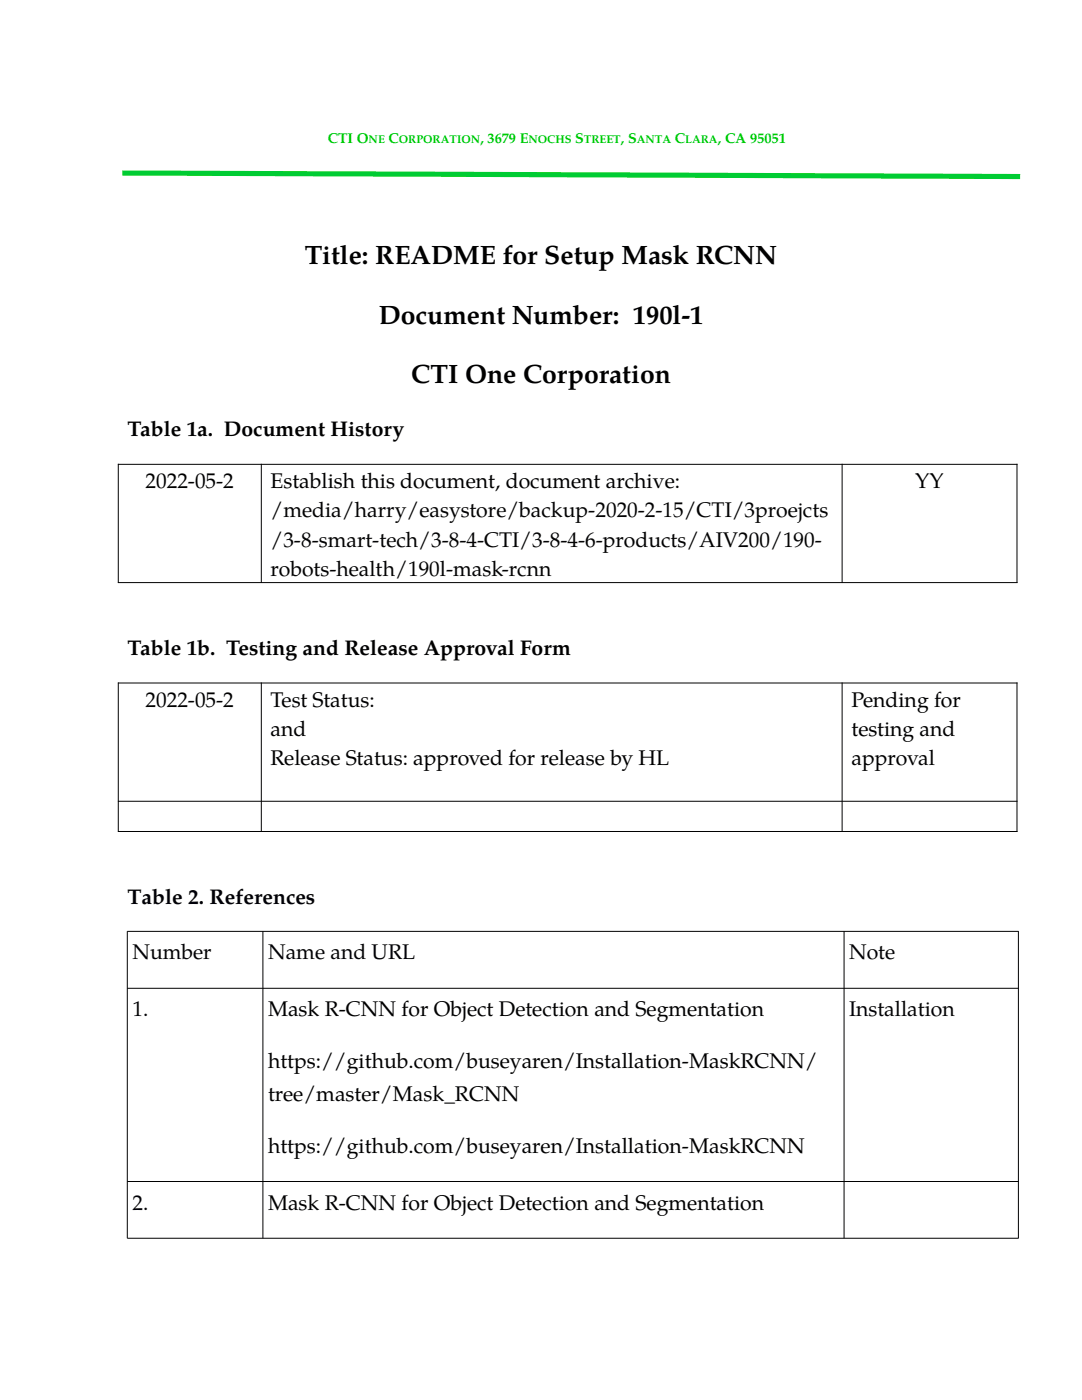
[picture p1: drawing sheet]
<svg xmlns="http://www.w3.org/2000/svg" width="216mm" height="279mm" viewBox="0 0 216 279" stroke-linecap="round" stroke-linejoin="round" font-family="sans-serif">
<defs><g id="words">
<g font-size="5.3">
<text x="60.8" y="52.8">Title: README for Setup Mask RCNN</text>
<text x="75.6" y="64.6">Document Number: 190l-1</text>
<text x="82.1" y="76.4">CTI One Corporation</text>
</g>
<g font-size="4.2">
<text x="25.4" y="87.1">Table 1a. Document History</text>
<text x="29" y="97.4">2022-05-2</text>
<text x="54" y="97.4">Establish this document, document archive:</text>
<text x="182.6" y="97.4">YY</text>
<text x="25.4" y="130.7">Table 1b. Testing and Release Approval Form</text>
<text x="29" y="141">2022-05-2</text>
<text x="54" y="141">Test Status:</text>
<text x="169.9" y="141">Pending for</text>
<text x="54" y="146.9">and</text>
<text x="169.9" y="146.9">testing and</text>
<text x="54" y="152.7">Release Status: approved for release by HL</text>
<text x="169.9" y="152.7">approval</text>
<text x="53.5" y="202.8">Mask R-CNN for Object Detection and Segmentation</text>
<text x="53.5" y="213.1">https://github.com/buseyaren/Installation-MaskRCNN/</text>
<text x="53.5" y="219.8">tree/master/Mask_RCNN</text>
<text x="53.5" y="230">https://github.com/buseyaren/Installation-MaskRCNN</text>
<text x="53.5" y="241.4">Mask R-CNN for Object Detection and Segmentation</text>
</g>
<g font-size="4.2" fill="#030303">
<text x="54" y="103.2">/media/harry/easystore/backup-2020-2-15/CTI/3proejcts</text>
<text x="54" y="109.1">/3-8-smart-tech/3-8-4-CTI/3-8-4-6-products/AIV200/190-</text>
<text x="54" y="115">robots-health/190l-mask-rcnn</text>
</g>
<g font-size="4.2" fill="#00000a">
<text x="25.4" y="180.3">Table 2. References</text>
<text x="26.4" y="191.5">Number</text>
<text x="53.5" y="191.5">Name and URL</text>
<text x="169.4" y="191.5">Note</text>
<text x="26.4" y="202.8">1.</text>
<text x="169.4" y="202.8">Installation</text>
<text x="26.4" y="241.4">2.</text>
</g>
<g font-size="2.9" fill="#0c0">
<text x="65.4" y="28.6">CTI O</text>
<text x="77.5" y="28.6">C</text>
<text x="95.8" y="28.6">, 3679 E</text>
<text x="114.8" y="28.6">S</text>
<text x="123.9" y="28.6">, S</text>
<text x="134.7" y="28.6">C</text>
<text x="143.2" y="28.6">, CA 95051</text>
</g>
<g font-size="2.3" fill="#0c0">
<text x="73.6" y="28.6">NE</text>
<text x="79.6" y="28.6">ORPORATION</text>
<text x="105.4" y="28.6">NOCHS</text>
<text x="116.5" y="28.6">TREET</text>
<text x="127" y="28.6">ANTA</text>
<text x="136.7" y="28.6">LARA</text>
</g>
</g></defs>
<g fill="none" stroke="#000" stroke-width=".2">
<path d="M23.5 92.7h179.5M23.6 92.6v23.7M52.1 92.6v23.7M168 92.6v23.7M202.9 92.6v23.7M23.5 116.3h179.5M23.5 136.3h179.5M23.6 136.2v29.8M52.1 136.2v29.8M168 136.2v29.8M202.9 136.2v29.8M23.5 159.9h179.5"/>
<path d="M23.5 165.9h179.5M25.4 185.9h177.8M25.4 197.2h177.8M25.4 185.8v61.3h177.8v-61.3M52.5 185.8v61.3M168.4 185.8v61.3M25.4 235.8h177.8"/>
</g>
<path d="M24.4 34.5l179.2 .7" fill="none" stroke="#0c3" stroke-width="1" stroke-linecap="butt"/>
<use href="#words"/>
</svg>
